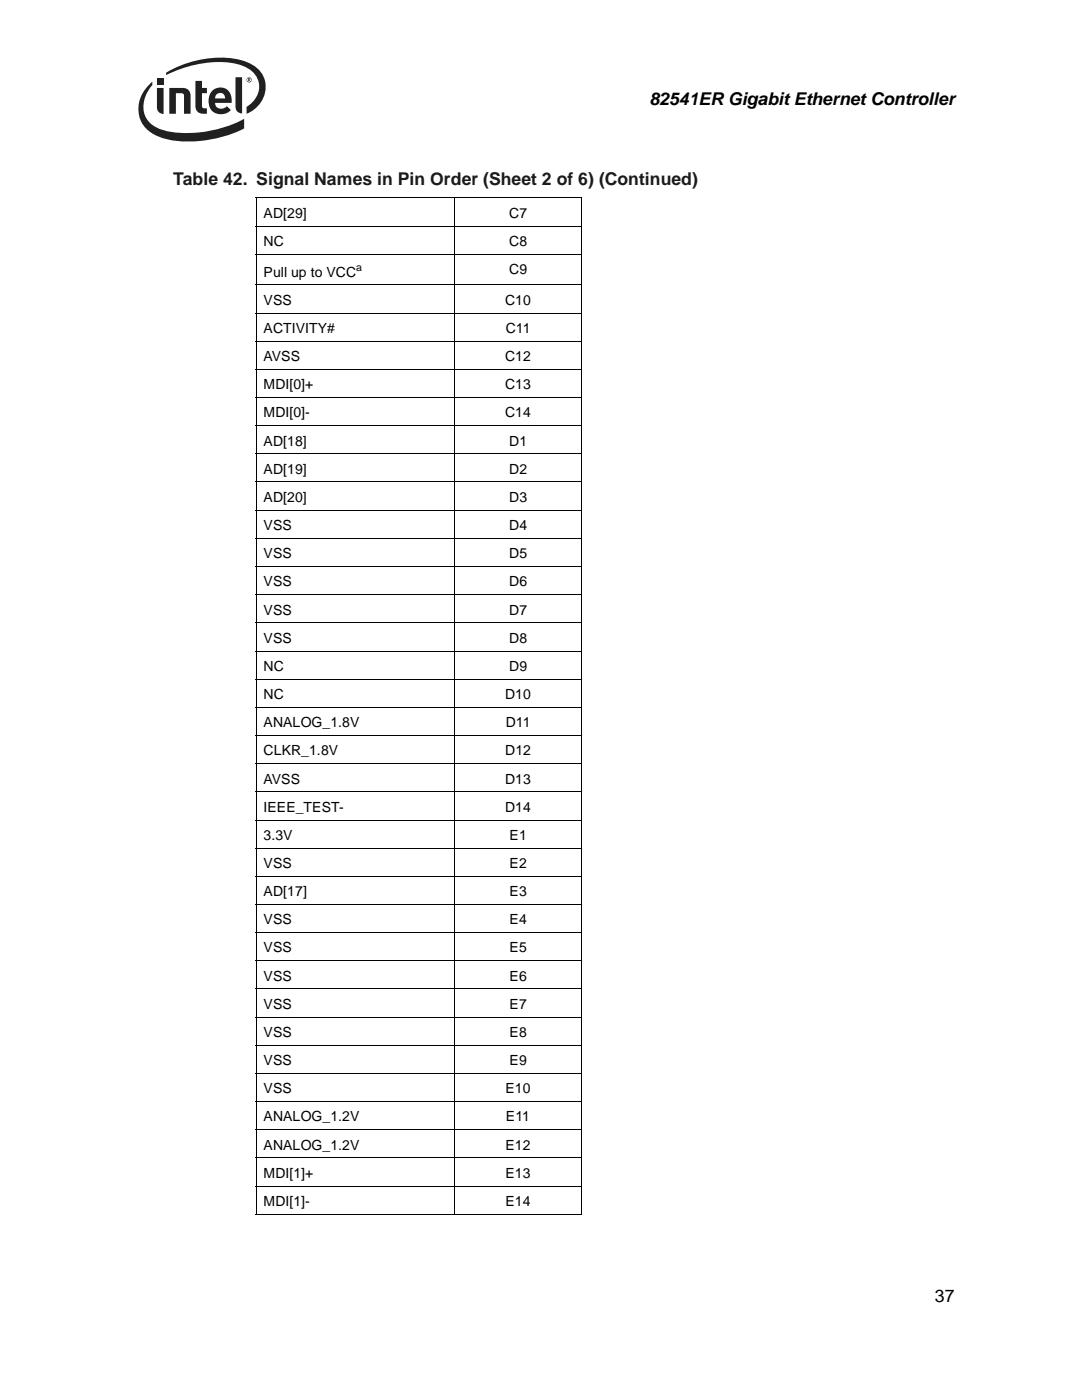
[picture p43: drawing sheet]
<svg xmlns="http://www.w3.org/2000/svg" width="216mm" height="279mm" viewBox="0 0 216 279" stroke-linecap="round" stroke-linejoin="round" font-family="sans-serif">
<defs><g id="words">
<g font-size="3.5">
<text x="129.6" y="21">82541ER Gigabit Ethernet Controller</text>
<text x="186.6" y="259.9">37</text>
</g>
<text font-size="3.5" fill="#1b1b1b" x="34.6" y="36.9">Table 42. Signal Names in Pin Order (Sheet 2 of 6) (Continued)</text>
<g font-size="2.8">
<text x="52.6" y="43.5">AD[29]</text>
<text x="101.6" y="43.5">C7</text>
<text x="52.6" y="49.1">NC</text>
<text x="101.6" y="49.1">C8</text>
<text x="52.6" y="55.2">Pull up to VCC</text>
<text x="101.6" y="54.7">C9</text>
<text x="52.6" y="60.8">VSS</text>
<text x="100.8" y="60.8">C10</text>
<text x="52.6" y="66.5">ACTIVITY#</text>
<text x="100.9" y="66.5">C11</text>
<text x="52.6" y="72.1">AVSS</text>
<text x="52.6" y="77.7">MDI[0]+</text>
<text x="100.8" y="72.1">C12</text>
<text x="100.8" y="77.7">C13</text>
<text x="52.6" y="83.3">MDI[0]-</text>
<text x="100.8" y="83.3">C14</text>
<text x="52.6" y="88.9">AD[18]</text>
<text x="101.6" y="88.9">D1</text>
<text x="52.6" y="94.5">AD[19]</text>
<text x="101.6" y="94.5">D2</text>
<text x="52.6" y="100.2">AD[20]</text>
<text x="101.6" y="100.2">D3</text>
<text x="52.6" y="105.8">VSS</text>
<text x="101.6" y="105.8">D4</text>
<text x="52.6" y="111.4">VSS</text>
<text x="101.6" y="111.4">D5</text>
<text x="52.6" y="117">VSS</text>
<text x="101.6" y="117">D6</text>
<text x="52.6" y="122.6">VSS</text>
<text x="101.6" y="122.6">D7</text>
<text x="52.6" y="128.3">VSS</text>
<text x="101.6" y="128.3">D8</text>
<text x="52.6" y="133.9">NC</text>
<text x="101.6" y="133.9">D9</text>
<text x="52.6" y="139.5">NC</text>
<text x="100.8" y="139.5">D10</text>
<text x="52.6" y="145.1">ANALOG_1.8V</text>
<text x="100.9" y="145.1">D11</text>
<text x="52.6" y="150.7">CLKR_1.8V</text>
<text x="100.8" y="150.7">D12</text>
<text x="52.6" y="156.4">AVSS</text>
<text x="100.8" y="156.4">D13</text>
<text x="52.6" y="162">IEEE_TEST-</text>
<text x="52.6" y="167.6">3.3V</text>
<text x="100.8" y="162">D14</text>
<text x="101.7" y="167.6">E1</text>
<text x="52.6" y="173.2">VSS</text>
<text x="101.7" y="173.2">E2</text>
<text x="52.6" y="178.9">AD[17]</text>
<text x="101.7" y="178.9">E3</text>
<text x="52.6" y="184.5">VSS</text>
<text x="101.7" y="184.5">E4</text>
<text x="52.6" y="190.1">VSS</text>
<text x="101.7" y="190.1">E5</text>
<text x="52.6" y="195.7">VSS</text>
<text x="101.7" y="195.7">E6</text>
<text x="52.6" y="201.3">VSS</text>
<text x="101.7" y="201.3">E7</text>
<text x="52.6" y="207">VSS</text>
<text x="101.7" y="207">E8</text>
<text x="52.6" y="212.6">VSS</text>
<text x="101.7" y="212.6">E9</text>
<text x="52.6" y="218.2">VSS</text>
<text x="100.9" y="218.2">E10</text>
<text x="52.6" y="223.8">ANALOG_1.2V</text>
<text x="101" y="223.8">E11</text>
<text x="52.6" y="229.4">ANALOG_1.2V</text>
<text x="100.9" y="229.4">E12</text>
<text x="52.6" y="235">MDI[1]+</text>
<text x="100.9" y="235">E13</text>
<text x="52.6" y="240.7">MDI[1]-</text>
<text x="100.9" y="240.7">E14</text>
</g>
<text font-size="2.1" x="71.1" y="54.1">a</text>
</g></defs>
<g fill="#231f20">
<path d="M47 15.4h1.3v7.3a1.29 1.29 0 0 1-1.3-1.4z"/>
<path d="M31.3 17.6h1.3v5.2a1.29 1.29 0 0 1-1.3-1.4z"/>
<path d="M31.3 15.6h1.3v1.2h-1.3z"/>
<path d="M39 16.1h1.3v1.5h1v1h-1l.1 2.8 .1 .2h.8v1.1a1.79 1.79 0 0 1-2.2-1z"/>
<path d="M33.8 17.6h2.7a1.42 1.42 0 0 1 1.5 1.5v3.6h-1.3v-3.6l-.2-.4-.3-.1h-1.1v4.1h-1.3z"/>
<path d="M29.7 16.9a6.1 6.1 0 0 0-1.9 6.3 6.1 6.1 0 0 0 4.9 4.4 24.2 24.2 0 0 0 16-2v-1.9a23.6 23.6 0 0 1-16.1 2.3 5 5 0 0 1-3-7.9l.8-1.1v-.7zM33.2 14.5v.5a22.7 22.7 0 0 1 13.6-2.3 5.4 5.4 0 0 1 4.9 3.9 4.7 4.7 0 0 1-2.5 4.7v1.4a5.6 5.6 0 0 0 2.8-8.4 9.2 9.2 0 0 0-6.7-2.8 21.6 21.6 0 0 0-12.1 3z"/>
<path d="M42.5 18a2.28 2.28 0 0 1 2.6-.3 2.28 2.28 0 0 1 1.1 2.4v.4h-3.3a1.3 1.3 0 0 0 1 1.2 1.3 1.3 0 0 0 1.4-.5l.8 .8a2.6 2.6 0 0 1-3.2 .5 2.6 2.6 0 0 1-1.2-3.1l.2-.5zM43.2 18.9l-.3 .7h2a1 1 0 0 0-.6-1 1 1 0 0 0-1.1 .3z"/>
<path d="M49.2 15.9a.52 .52 0 0 1 1 0 .52 .52 0 0 1-1 0zM49.3 15.9a.45 .45 0 0 0 .9 0 .45 .45 0 0 0-.9 0zM49.5 15.6h.4l.1 .6-.3-.2-.2 .2zM49.6 15.7v.2h.2v-.2z"/>
</g>
<g fill="none" stroke="#000" stroke-width=".2">
<path d="M51.1 39.5h65M51.1 39.6v202.6M90.8 39.4v203M116 39.6v202.6M51.1 45.1h65M51.1 50.8h65M51.1 56.9h65M51.1 62.5h65M51.1 68.1h65M51.1 73.7h65M51.1 79.3h65M51.1 85h65"/>
<path d="M51.1 90.6h65M51.1 96.2h65M51.1 101.8h65M51.1 107.4h65M51.1 113.1h65M51.1 118.7h65M51.1 124.3h65M51.1 129.9h65M51.1 135.6h65M51.1 141.2h65M51.1 146.8h65M51.1 152.4h65"/>
<path d="M51.1 158h65M51.1 163.7h65M51.1 169.2h65M51.1 174.9h65M51.1 180.5h65M51.1 186.1h65M51.1 191.7h65M51.1 197.4h65M51.1 203h65M51.1 208.6h65M51.1 214.2h65M51.1 219.8h65"/>
<path d="M51.1 225.5h65M51.1 231.1h65M51.1 236.7h65M51.1 242.3h65"/>
</g>
<use href="#words"/>
</svg>
